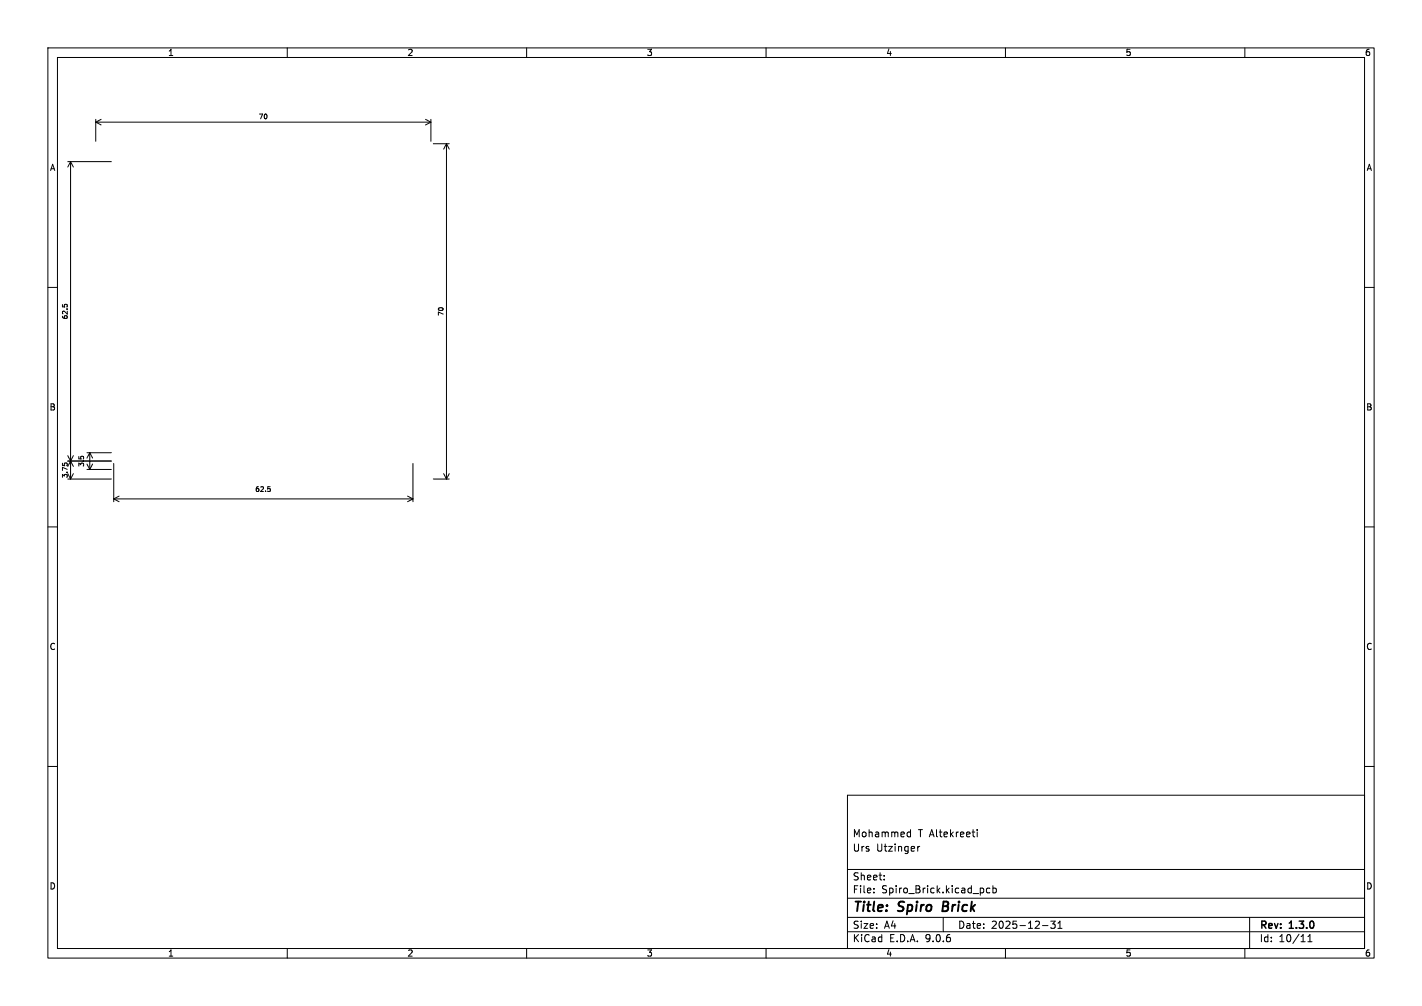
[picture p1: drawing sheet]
<svg xmlns="http://www.w3.org/2000/svg" width="297mm" height="210mm" viewBox="0 0 297 210" stroke-linecap="round" stroke-linejoin="round" font-family="sans-serif">
<defs><g id="words">
<g font-size="2.8">
<text x="178" y="190.9">Title:</text>
<text x="187.7" y="190.9">Spiro</text>
<text x="197.7" y="190.9">Brick</text>
</g>
<g font-size="2.1">
<text x="178" y="178">Urs</text>
<text x="178" y="175">Mohammed</text>
<text x="183" y="178">Utzinger</text>
<text x="191.7" y="175">T Altekreeti</text>
<text x="178" y="184">Sheet:</text>
<text x="178" y="186.7">File:</text>
<text x="184.1" y="186.7">Spiro_Brick.kicad_pcb</text>
<text x="178" y="196.9">KiCad</text>
<text x="178" y="194.1">Size:</text>
<text x="184.7" y="194.1">A4</text>
<text x="185.7" y="196.9">E.D.A.</text>
<text x="193.3" y="196.9">9.0.6</text>
<text x="200" y="194.1">Date:</text>
<text x="207" y="194.1">2025-12-31</text>
<text x="263" y="194.3">Rev:</text>
<text x="263" y="196.9">Id:</text>
<text x="267.1" y="196.9">10/11</text>
<text x="269.4" y="194.3">1.3.0</text>
</g>
<g font-size="1.8">
<text x="35" y="11.9">1</text>
<text x="85" y="11.9">2</text>
<text x="135" y="11.9">3</text>
<text x="185" y="11.9">4</text>
<text x="235" y="11.9">5</text>
<text x="285" y="11.9">6</text>
<text x="10.3" y="35.9">A</text>
<text x="285.4" y="35.9">A</text>
<text x="10.3" y="85.9">B</text>
<text x="285.3" y="85.9">B</text>
<text x="10.3" y="135.9">C</text>
<text x="285.3" y="135.9">C</text>
<text x="10.3" y="185.9">D</text>
<text x="285.3" y="185.9">D</text>
<text x="35" y="199.9">1</text>
<text x="85" y="199.9">2</text>
<text x="135" y="199.9">3</text>
<text x="185" y="199.9">4</text>
<text x="235" y="199.9">5</text>
<text x="285" y="199.9">6</text>
</g>
<g font-size="1.4">
<text x="53.9" y="25.1">70</text>
<text x="14.3" y="66.8" transform="rotate(-90 14.3 66.8)">62.5</text>
<text x="92.8" y="66.1" transform="rotate(-90 92.8 66.1)">70</text>
<text x="14.3" y="99.9" transform="rotate(-90 14.3 99.9)">3.75</text>
<text x="17.7" y="97.6" transform="rotate(-90 17.7 97.6)">3.5</text>
<text x="53.2" y="102.9">62.5</text>
</g>
</g></defs>
<g fill="none" stroke="#000" stroke-width=".21">
<path d="M10 10h277v190h-277zM12 12h273v186h-273zM60 10v2M110 10v2M160 10v2M210 10v2M260 10v2M14.2 33.8h9M14.7 33.8v66.2l.6-1.1M14.7 33.8l.6 1.1M14.7 33.8l-.5 1.1M20 24.9v4.6"/>
<path d="M20 25.5h70M20 25.5l1.1 .6M21.1 24.9l-1.1 .6M88.9 24.9l1.1 .6M90 24.9v4.6M90 25.5l-1.1 .6M90.5 30h3.3M93.2 30v70M93.2 30l.6 1.1M93.2 30l-.5 1.1M10 60h2M13 63.6v.4"/>
<path d="M13.4 63.7l.2-.2 .4 .2M285 60h2M13 96.7v.5M13.4 96.8l.2-.2 .4 .2M14.2 96.3h9M14.2 95.1l1.1 2.3M15.3 95.1l-1.1 2.3M18.2 96.9l.5 1.1M18.2 94.5h5M18.2 98h5M18.7 94.5v3.5M18.7 94.5l.6 1.1"/>
<path d="M18.7 94.5l-.5 1.1M19.3 96.9l-.6 1.1M23.7 96.8v7.9M86.2 96.8v7.9M92.7 98.9l.5 1.1M93.8 98.9l-.6 1.1M10 110h2M14.2 100h9.1M23.7 104.2h62.5M23.7 104.2l1.2 .5M24.9 103.6l-1.2 .6M55.9 101.6h.5"/>
<path d="M56.3 102l.2 .2-.2 .4M85.1 103.6l1.1 .6M86.2 104.2l-1.1 .5M90.5 100h3.3M285 110h2M10 160h2M177 166h108v32h-108zM189.6 174.6h.6M189.6 173.8h.6M190.2 173.2v1.5M191.7 176.7v1M192.1 176.7l-.4 .3"/>
<path d="M203 173.7h.6M203.5 174.7h.1M204.1 173.2v.1M204.1 173.7v1M285 160h2M60 198v2M110 198v2M160 198v2M177 194.5h108M177 191.5h108M177 187.5h108M177 181.5h108"/>
<path d="M182.5 186.3v.1M182.5 185.5v.1M184.7 183.6v.1M184.7 182.8v.1M197 191.5v3M205.4 185.5v.8M206.7 185.5l-.4-.1-.3 .3 .2 .6h.5M207.4 185.5l.4-.1 .3 .3-.1 .6h-.6M207.4 184.9v1.5M210 198v2M217.7 193.2h1.2M219.5 192.3h.9l-.5 .6 .4 .1v.7l-.2 .1-.6-.1"/>
<path d="M221 193.8h.8M221 192.7l.4-.4v1.5M260 198v2M261 191.5v6.5M273.2 196.6h.8M273.2 195.5l.4-.4v1.5"/>
</g>
<path d="M197.1 188.2l-.3 2h.8" fill="none" stroke="#000" stroke-width=".4"/>
<use href="#words"/>
</svg>
